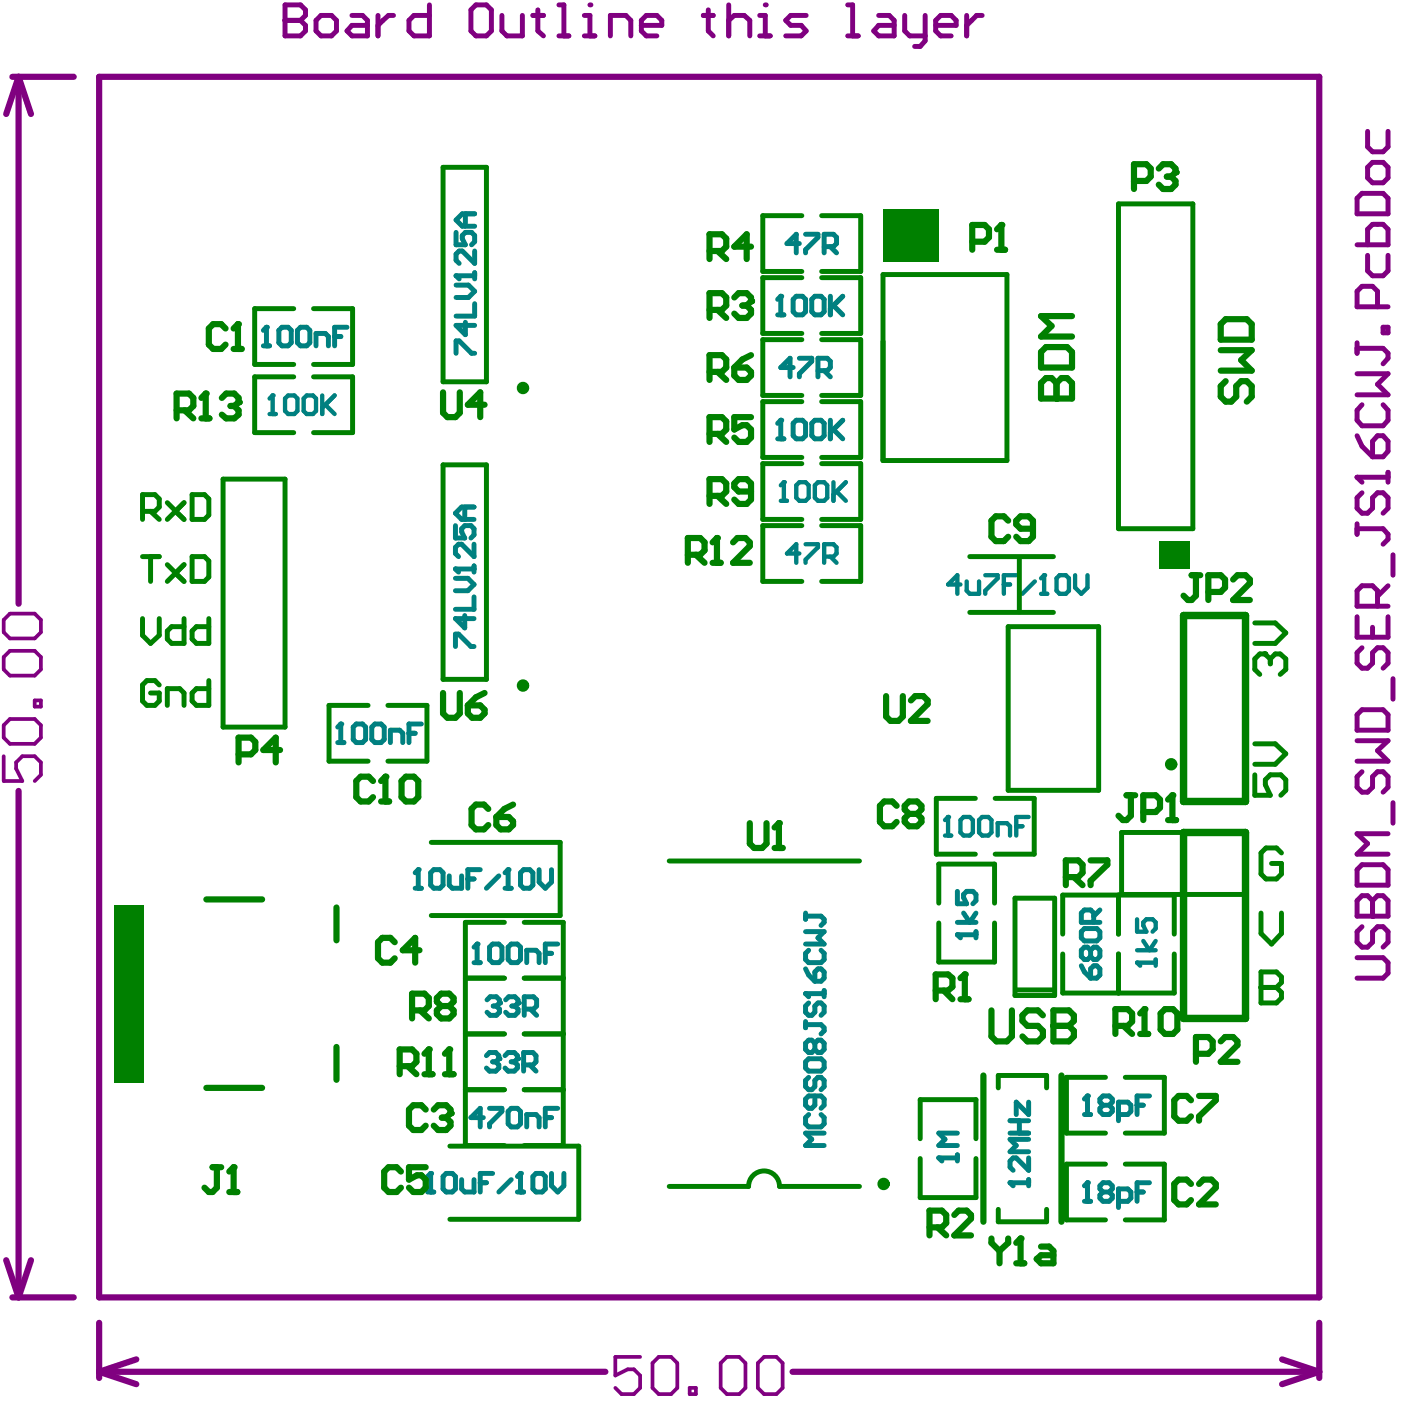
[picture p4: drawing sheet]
<svg xmlns="http://www.w3.org/2000/svg" width="48mm" height="48mm" viewBox="0 0 48 48" stroke-linecap="round" stroke-linejoin="round" font-family="sans-serif">
<g fill="none" stroke="#008080" stroke-width=".17">
<path d="M9 11.8h.2M9.1 11.1h.1M9.1 11.1v.7M9.1 11.1l-.1 .1M9.6 11.1h.2l.1 .1v.5l-.1 .1h-.2l-.1-.1v-.5zM10.2 11.1h.2l.1 .1v.5l-.1 .1h-.2l-.1-.1v-.5zM10.7 11.8v-.5h.4l.1 .1v.4M11.4 11.4h.2M11.8 11.1h-.4v.7M15.5 19.3h.1M15.5 17.9v.4h.3l-.1-.2 .1-.2h.2l.1 .1v.2l-.1 .1M15.5 19.7h.4l.2 .2-.2 .2h-.4"/>
<path d="M15.5 19.3h.6M15.5 19.3l.1 .1M15.5 9.4h.1M15.5 7.9v.4h.3l-.1-.2 .1-.2h.2l.1 .1v.2l-.1 .1M15.5 12v-.4l.6 .4M15.5 9.7h.4l.2 .2-.2 .2h-.4M15.5 9.4h.6M15.5 9.4l.1 .1M15.8 17.2v.5M15.8 7.3v.4M15.8 11v.4l-.3-.3h.6M16.1 18.5v.4l-.4-.4h-.1l-.1 .1v.2l.1 .1"/>
<path d="M16.1 19.2v.2M16.1 17.2h-.4l-.2 .2 .2 .3h.4M16.1 8.5v.5l-.4-.5-.2 .1v.2l.1 .2M16.1 10.3v.4h-.6M16.1 9.3v.2M16.1 7.3h-.4l-.2 .2 .2 .2h.4M26.4 10.7h.2M26.4 14.9h.2M26.5 10.1h.1M26.5 14.3h.1M26.5 10.1v.6M26.5 14.3v.6"/>
<path d="M26.5 10.1l-.1 .1M26.5 14.3l-.1 .1M27 12.5h-.5l.4-.3v.6M27.1 10.1h.2l.1 .1v.4l-.1 .1h-.2l-.1-.1v-.4zM27.1 14.3h.2l.1 .1v.4l-.1 .1h-.2l-.1-.1v-.4zM27.2 8.3h-.4l.3-.3v.6M27.2 12.2h.4l-.4 .6M27.4 8h.4l-.4 .6M27.7 10.1h.2l.1 .1v.4l-.1 .1h-.2l-.1-.1v-.4zM27.7 14.3h.2l.1 .1v.4l-.1 .1h-.2l-.1-.1v-.4zM27.8 12.6h.3l.1-.1v-.2l-.1-.1h-.3v.6M28 8.4h.3l.1-.1v-.2l-.1-.1h-.3v.6"/>
<path d="M28 12.6l.2 .2M28.2 8.4l.2 .2M28.2 10.1v.6M28.2 14.3v.6M28.3 10.4l.3 .3M28.3 14.6l.3 .3M28.6 10.1l-.4 .4M28.6 14.3l-.4 .4M11.5 25.2h.2M11.6 24.6h.1M11.6 24.6v.6M11.6 24.6l-.1 .1"/>
<path d="M12.1 24.6h.2l.1 .1v.4l-.1 .1h-.2l-.1-.1v-.4zM12.7 24.6h.3l.1 .1v.4l-.1 .1h-.3l-.1-.1v-.4zM13.3 25.2v-.4h.3l.1 .1v.3M13.9 24.9h.2M14.1 30.2h.2M14.2 29.6h.1M14.2 29.6v.6M14.2 29.6l-.1 .1M14.3 24.6h-.4v.6M14.6 39.9h.1M14.6 39.9v.6M14.6 39.9l-.1 .1"/>
<path d="M14.7 29.6h.3l.1 .1v.4l-.1 .1h-.3l-.1-.1v-.4zM15.2 39.9h.2l.1 .1v.4l-.1 .1h-.2l-.1-.1v-.4zM15.3 29.8v.3l.1 .1h.3v-.4M15.5 22v-.4l.6 .4M15.8 20.9v.4l-.3-.3h.6M15.9 29.9h.2M16.1 20.3v.4h-.6M16.1 32.7h.2M16.2 32.1h.1M16.2 32.1v.6M16.2 32.1l-.1 .1M16.3 29.6h-.4v.6"/>
<path d="M16.4 38h-.4l.3-.3v.6M16.5 35.9l.1-.1h.3l.1 .2M16.6 34l.1-.1h.2l.1 .2M16.6 37.7h.5l-.5 .6M16.7 32.1h.3l.1 .1v.4l-.1 .1h-.3l-.1-.1v-.4zM16.7 36.1h.2M16.7 39.9h-.4v.6M16.8 34.2h.1M16.9 36.1l.1 .1-.1 .2h-.3l-.1-.1M16.9 34.2l.1 .1-.1 .2h-.2l-.1-.1M17 36h.1M17 36l-.1 .1"/>
<path d="M17 29.8l-.5 .4M17 34.1h.1M17 34.1l-.1 .1M17.2 35.9l.1-.1h.2l.1 .2M17.2 30.2h.2M17.2 34l.1-.1h.2l.1 .2M17.3 29.6h.1M17.3 29.6v.6M17.3 29.6l-.1 .1M17.4 37.7h.2l.1 .1v.4l-.1 .1h-.2l-.1-.1v-.4zM17.4 32.1h.2l.1 .1v.4l-.1 .1h-.2l-.1-.1v-.4zM17.4 36.1h.1"/>
<path d="M17.4 34.2h.1M17.5 36.1l.1 .1-.1 .2h-.2l-.1-.1M17.5 34.2l.1 .1-.1 .2h-.2l-.1-.1M17.6 36h.1M17.6 36l-.1 .1M17.6 34.1h.1M17.6 34.1l-.1 .1M17.7 39.9h.1M17.7 39.9v.6M17.7 39.9l-.1 .1M17.8 36.2h.3l.1-.1v-.2l-.1-.1h-.3v.6M17.8 29.6h.2l.1 .1v.4l-.1 .1h-.2l-.1-.1v-.4z"/>
<path d="M17.8 34.3h.3l.1-.1v-.2l-.1-.1h-.3v.6M17.9 38.3v-.4h.3l.1 .1v.3M17.9 32.7v-.4h.3l.1 .1v.3M18 36.2l.2 .2M18 34.3l.2 .2M18.2 39.9h.2l.1 .1v.4l-.1 .1h-.2l-.1-.1v-.4zM18.3 29.6v.4l.2 .2 .2-.2v-.4M18.5 38h.2M18.5 32.4h.2M18.7 39.9v.4l.3 .2 .2-.2v-.4M19 37.7h-.5v.6M19 32.1h-.5v.6"/>
<path d="M27.4 33.8h.1M27.4 31v.2M27.4 34.7v.2M27.4 31.1h.5l.1 .1-.1 .3M27.4 34.8h.5l.1 .1-.1 .2M27.4 33.8h.6M27.4 33.8l.1 .1M27.4 32.9l.3 .5M27.4 31.7h.6l-.2 .2 .2 .2h-.6M27.5 32.3l-.1 .1v.2l.1 .1h.4l.1-.1v-.2l-.1-.1M27.5 34.1l-.1 .1v.2l.1 .1 .2-.1v-.2l.1-.1 .2 .1v.2l-.1 .1M27.5 36h.4l.1 .1v.2l-.1 .1h-.4l-.1-.1v-.2z"/>
<path d="M27.5 36.6l-.1 .1v.2l.1 .1 .2-.1v-.2l.1-.1 .2 .1v.2l-.1 .1M27.5 37.9l-.1 .1v.2l.1 .1h.4l.1-.1v-.2l-.1-.1M27.7 35.5l-.1-.1-.2 .1v.2l.1 .1 .2-.1M27.7 37.3v.3l-.1 .1-.2-.1v-.2l.1-.1h.4l.1 .1v.2l-.1 .1M27.7 35.5l.1-.1 .2 .1v.2l-.1 .1-.2-.1M27.7 35.5v.2M27.8 32.9l.2 .1v.3l-.1 .1h-.2v-.4zM28 33.7v.2M28 38.5h-.6l.2 .2-.2 .2h.6M31.9 39.4h.1M31.9 39.4h.6M31.9 39.4l.1 .1"/>
<path d="M32.5 31.8h.1M32.5 31.4h.7M32.5 38.5h-.6l.2 .2-.2 .2h.6M32.5 30.3v.4h.4l-.1-.3 .1-.1h.2l.1 .1v.2l-.1 .1M32.5 39.3v.2M32.5 31.8h.7M32.5 31.8l.1 .1M32.8 31l.2 .4 .2-.4M33.2 31.7v.2M34.3 38.5h.7M34.3 38.1h.7M34.7 38.1v.4"/>
<path d="M35 37.5v.4l-.5-.4v.4M35 39.4v.4l-.5-.4-.2 .1v.2l.1 .1M35 38.7h-.7l.2 .2-.2 .3h.7M36.8 32.8l.3 .5M36.9 31.6h.4l.1 .1v.2l-.1 .1h-.4l-.1-.1v-.2zM36.9 37.9h.2M37 37.3h.1M37 37.3v.6M37 37.3l-.1 .1M37.1 32.3l.1-.1 .2 .1v.2l-.1 .1-.2-.1M37.1 32.3v.2M37.1 32.3l-.1-.1-.2 .1v.2l.1 .1 .2-.1"/>
<path d="M37.2 32.8l.2 .1v.2l-.1 .2h-.2v-.4zM37.2 31.4v-.4l-.1-.1h-.2l-.1 .1v.4h.6M37.4 30.9l-.2 .2M37.5 37.6l-.1-.1 .1-.2h.2l.1 .1-.1 .2M37.5 37.6l-.1 .1 .1 .2h.2l.1-.1-.1-.2M37.5 37.6h.2M38 37.9h.3l.1-.1v-.2l-.1-.1h-.3v.6M38.7 37.6h.2M39.1 37.3h-.4v.6M14.5 40.5h.2M15.7 40.1v.3l.1 .1h.3v-.4M16.3 40.2h.2"/>
<path d="M17.4 40.1l-.4 .4M17.6 40.5h.2M34.3 40.2h.1M34.3 40.2h.7M34.3 40.2l.1 .1M35 40.1v.2M36.9 40.8h.2M37 40.2h.1M37 40.2v.6M37 40.2l-.1 .1M37.5 40.5l-.1-.1 .1-.2h.2l.1 .1-.1 .2M37.5 40.5l-.1 .1 .1 .2h.2l.1-.1-.1-.2"/>
<path d="M37.5 40.5h.2M38 40.8h.3l.1-.1v-.2l-.1-.1h-.3v.6M38.7 40.5h.2M39.1 40.2h-.4v.6"/>
</g>
<g fill="none" stroke="#008080" stroke-width=".15">
<path d="M9.2 14.1h.2M9.3 13.4h.1M9.3 13.4v.7M9.3 13.4l-.1 .1M9.8 13.4h.2l.1 .1v.5l-.1 .1h-.2l-.1-.1v-.5zM10.4 13.4h.2l.1 .1v.5l-.1 .1h-.2l-.1-.1v-.5zM11 13.4v.7M11.1 13.8l.3 .3M11.4 13.4l-.4 .5M26.5 17h.3M26.6 16.4h.1M26.6 16.4v.6"/>
<path d="M26.6 16.4l-.1 .1M27.2 16.4h.2l.1 .1v.4l-.1 .1h-.2l-.1-.1v-.4zM27.2 18.8h-.4l.3-.3v.6M27.4 18.5h.4l-.4 .6M27.8 16.4h.2l.1 .1v.4l-.1 .1h-.2l-.1-.1v-.4zM28 18.9h.3l.1-.1v-.2l-.1-.1h-.3v.6M28.2 18.9l.2 .2M28.3 16.4v.6M28.4 16.7l.4 .3M28.8 16.4l-.5 .4M32.6 19.9h-.4l.3-.3v.6M32.9 19.8v.3l.1 .1h.3v-.4"/>
<path d="M33.5 19.6h.4l-.4 .6M34.1 19.9h.2M34.5 19.6h-.4v.6M35.2 19.8l-.4 .4M35.5 19.6h.1M35.5 19.6v.6M35.5 19.6l-.1 .1M36 19.6h.2l.1 .1v.4l-.1 .1h-.2l-.1-.1v-.4zM36.5 19.6v.4l.3 .2 .2-.2v-.4M32.1 28.4h.2M32.2 27.8h.1M32.2 27.8v.6"/>
<path d="M32.2 27.8l-.1 .1M32.8 27.8h.2l.1 .1v.4l-.1 .1h-.2l-.2-.1v-.4zM33.4 27.8h.2l.1 .1v.4l-.1 .1h-.2l-.1-.1v-.4zM33.9 28.4v-.4h.3l.1 .1v.3M34.5 28.1h.3M35 27.8h-.5v.6M35.4 20.2h.2M38.7 32.7h.1M38.7 31.2v.5h.3l-.1-.3 .1-.2h.2l.1 .2v.2l-.1 .1M38.7 32.7h.6M38.7 32.7l.1 .1M38.7 32.3h.6"/>
<path d="M38.9 32l.2 .3 .2-.3M39.3 32.6v.2"/>
</g>
<g fill="none" stroke="#800080" stroke-width=".21">
<path d="M.4 2.6h2.1M.6 2.6l.5 1.3M.6 2.6l-.4 1.3M.6 2.6v17.9M3.4 2.6h41.4v41.5h-41.4zM.6 26.9v17.2M.2 42.8l.4 1.3M.4 44.1h2.1M1.1 42.8l-.5 1.3M3.4 45v1.8M3.4 46.6l1.2 .5M3.4 46.6h17.2"/>
<path d="M4.6 46.2l-1.2 .4M26.9 46.6h17.9M43.6 46.2l1.2 .4M44.8 45v1.8M44.8 46.6l-1.2 .5"/>
</g>
<path d="M.1 25.7v.8h.7l-.3-.4v-.2l.3-.2h.4l.2 .2v.4l-.2 .2M.3 20.9h.9l.2 .2v.4l-.2 .2h-.9l-.2-.2v-.4zM.3 22.1h.9l.2 .2v.5l-.2 .2h-.9l-.2-.2v-.5zM.3 24.4h.9l.2 .3v.4l-.2 .2h-.9l-.2-.2v-.4zM1.2 23.8h.2v.2h-.2zM21.8 46.1h-.9v.7l.4-.3h.2l.3 .3v.4l-.3 .2h-.4l-.2-.2M22.4 46.1h.4l.2 .2v.9l-.2 .2h-.4l-.2-.2v-.9zM23.4 47.2h.3v.2h-.3zM24.7 46.1h.4l.2 .2v.9l-.2 .2h-.4l-.2-.2v-.9zM26 46.1h.4l.2 .2v.9l-.2 .2h-.4l-.2-.2v-.9z" fill="none" stroke="#800080" stroke-width=".13"/>
<g fill="none" stroke="#800080" stroke-width=".17">
<path d="M9.7 .7h.1M9.7 .2h.5l.2 .1v.2l-.2 .2 .2 .2v.2l-.2 .1h-.5zM9.7 .7h.5M10.9 .5h.4l.1 .2v.4l-.1 .1h-.4l-.2-.1v-.4zM12 .5h.3l.2 .2v.5h-.5l-.2-.1 .2-.2h.5M12.8 .5v.7M13.4 .5h-.2l-.4 .4M14.6 .2v1h-.5l-.2-.1v-.4l.2-.2h.5M16.2 .2h.3l.2 .1v.8l-.2 .1h-.3l-.2-.1v-.8zM17.1 .5v.6l.1 .1h.6v-.7M18.1 .5h.4M18.3 .3v.8l.2 .1"/>
<path d="M19 1.2h.3M19 .2h.2v1M19.9 1.2h.3M19.9 .5h.2v.7M20.1 .2h.1M20.7 1.2v-.7h.6l.1 .2v.5M21.8 .9h.7v-.2l-.2-.2h-.3l-.2 .2v.4l.2 .1h.3M23.9 .5h.3M24.1 .3v.8l.1 .1M24.8 .7l.2-.2h.3l.2 .2v.5M24.8 .2v1M25.8 1.2h.4"/>
<path d="M25.8 .5h.2v.7M26 .2h.1M27.4 .5h-.5l-.2 .2 .2 .2h.3l.2 .2-.2 .1h-.5M28.8 1.2h.4M28.8 .2h.2v1M29.9 .5h.3l.2 .2v.5h-.5l-.2-.1 .2-.2h.5M30.8 .5v.6l.1 .1h.5M31.4 .5v.9l-.1 .2h-.2M31.8 .9h.7v-.2l-.2-.2h-.3l-.2 .2v.4l.2 .1h.3M32.9 .5v.7M33.4 .5h-.2l-.3 .4M46.1 16.2h.1"/>
<path d="M46.1 8.3h1.1v-.5l-.2-.2h-.3l-.2 .2v.5M46.1 11.8h.9l.2 .2v.2l-.2 .2M46.1 18h.9l.2 .2v.1l-.2 .2M46.1 11.7v.3M46.1 17.8v.4M46.1 16.2h1.1M46.1 16.2l.2 .2M46.1 14.8l.2 .4 .4 .3M46.1 12.7h1.1l-.4 .4 .4 .3h-1.1M46.3 6.6h.7l.2 .1v.6h-1.1v-.6zM46.3 13.8l-.2 .1v.4l.2 .2h.7l.2-.2v-.4l-.2-.1M46.3 16.8l-.2 .1v.4l.2 .1h.2l.2-.1v-.4l.1-.1h.2l.2 .1v.4l-.2 .1"/>
<path d="M46.5 4.5v.5l.2 .2h.3l.2-.2v-.5M46.5 8.7v.5l.2 .2h.3l.2-.2v-.5M46.7 5.5h.3l.2 .2v.3l-.2 .2h-.3l-.2-.2v-.3zM46.8 14.8h.2l.2 .2v.3l-.2 .2h-.3v-.5zM46.8 10.4v-.5l-.1-.2h-.4l-.2 .2v.5h1.1M47 11.1h.2v.2h-.2zM47.2 16.1v.3M47.2 19.9l-.4 .4M47.4 18.9v.7M46.1 32.6h.9l.2 .1v.4l-.2 .2h-.9M46.1 21v.7h1.1v-.7M46.1 25.2h1.1l-.4 .3 .4 .4h-1.1"/>
<path d="M46.3 22l-.2 .2v.3l.2 .2h.2l.2-.2v-.3l.1-.2h.2l.2 .2v.3l-.2 .2M46.3 24.1h.7l.2 .2v.5h-1.1v-.5zM46.3 26.2l-.2 .2v.4l.2 .1h.2l.2-.1v-.4l.1-.2h.2l.2 .2v.4l-.2 .1M46.3 29.4h.7l.2 .2v.5h-1.1v-.5zM46.3 30.4h.2l.2 .2 .1-.2h.2l.2 .2v.5h-1.1v-.5zM46.3 31.5l-.2 .2v.3l.2 .2h.2l.2-.2v-.3l.1-.2h.2l.2 .2v.3l-.2 .2M46.7 31.1h.1M46.7 21.3v.4M46.7 30.6v.5M46.8 20.6v-.5l-.1-.2h-.4l-.2 .2v.5h1.1M47.2 28.3h-1.1l.4 .4-.4 .3h1.1M47.4 23.1v.7"/>
<path d="M47.4 27.3v.7"/>
</g>
<g fill="none" stroke="#008000" stroke-width=".17">
<path d="M7.6 16.3h2.1v8.4h-2.1zM10 10.5h-1.3v1.9h1.3M10 12.8h-1.3v1.9h1.3M10.7 10.5h1.3v1.9h-1.3M10.7 12.8h1.3v1.9h-1.3M15.1 5.7h1.4v7.3h-1.4zM15.1 15.8h1.4v7.3h-1.4zM27.3 17.9h-1.4v1.9h1.4M27.3 15.8h-1.4v1.9h1.4M27.3 13.7h-1.4v1.8h1.4M27.3 11.5h-1.4v1.9h1.4M27.3 9.4h-1.4v1.9h1.4"/>
<path d="M27.3 7.3h-1.4v1.9h1.4M27.9 17.9h1.4v1.9h-1.4M27.9 15.8h1.4v1.9h-1.4M27.9 13.7h1.4v1.8h-1.4M27.9 11.5h1.4v1.9h-1.4M27.9 9.4h1.4v1.9h-1.4M27.9 7.3h1.4v1.9h-1.4M30 9.3h4.2v6.4h-4.2zM33 18.9h2.8M34.7 19v1.8M38 6.9h2.5v11.1h-2.5zM12.5 24h-1.3v1.9h1.3"/>
<path d="M13.2 24h1.3v1.9h-1.3M14.7 28.6h4.3v2.5h-4.3M15.3 39h4.4v2.4h-4.4M15.8 37h1.3M15.8 35.1h1.3M15.8 33.3h1.3M17.1 31.4h-1.3v7.5h1.3M17.8 31.4h1.3v7.5h-1.3M17.8 37h1.3M17.8 35.1h1.3M17.8 33.3h1.3M22.7 29.3h6.5"/>
<path d="M31.3 38.7v-1.3h1.9v1.3M31.3 39.4v1.3h1.9v-1.3M31.9 30.7v-1.3h1.9v1.3M31.9 31.4v1.3h1.9v-1.3M33 20.8h2.8M33.2 27.1h-1.4v1.9h1.4M33.8 27.1h1.4v1.9h-1.4M33.9 37v-.4h1.7v.4M34.3 21.3h3v5.6h-3zM34.5 30.5h1.4v3.3h-1.4zM34.5 33.7h1.3M36.1 32.4v1.4h3.8v-1.4"/>
<path d="M37.6 36.6h-1.3v1.9h1.3M37.6 39.6h-1.3v1.9h1.3M38 30.4v1.4M38 32.4v1.4M38.1 30.4v-2.1h4.2v2.1h-6.2v1.4M38.3 36.6h1.3v1.9h-1.3M38.3 39.6h1.3v1.9h-1.3M39.9 30.4v1.4M22.7 40.3h2.7M26.5 40.3h2.7M33.9 41.1v.4h1.7v-.4"/>
</g>
<path d="M7 37h1.9M7 30.6h1.9M11.4 30.8v1.2M11.4 35.6v1.1M33.4 36.6v4.9M36.1 36.6v4.9" fill="none" stroke="#008000" stroke-width=".21"/>
<path d="M40.2 20.9h2.1v6.3h-2.1zM40.2 28.3h2.1v6.3h-2.1z" fill="none" stroke="#008000" stroke-width=".25"/>
<g fill="#008000">
<path d="M39.4 18.4h1v.9h-1z" fill-rule="evenodd"/>
<path d="M3.9 30.8h1v6h-1z" fill-rule="evenodd"/>
<path d="M30 7.1h1.9v1.8h-1.9z" fill-rule="evenodd"/>
</g>
<g fill="none" stroke="#008000" stroke-width=".17">
<path d="M4.8 17.4h.5l.1-.2v-.2l-.1-.2h-.5v.9M4.8 18.9h.6M5.1 18.9v.9M5.1 17.4l.3 .3M5.7 19.2l.6 .6-.3-.3M5.7 17.1l.6 .6-.3-.3M6.3 19.2l-.6 .6M6.3 17.1l-.6 .6M6.5 16.8h.5l.1 .2v.5l-.1 .2h-.5zM6.5 18.9h.5l.1 .2v.5l-.1 .2h-.5zM4.8 21v.6l.3 .3 .3-.3v-.6M5.4 23.3l-.1-.2h-.3l-.2 .2v.5l.2 .2h.3l.1-.2v-.2h-.3"/>
<path d="M5.7 24v-.6h.4l.2 .2v.4M6.3 21v.9h-.5l-.1-.2v-.2l.1-.2h.5M7.1 21v.9h-.4l-.2-.2v-.2l.2-.2h.4M7.1 23.1v.9h-.4l-.2-.2v-.2l.2-.2h.4M42.7 26.3v.7h.5l-.2-.3v-.2l.2-.2h.3l.2 .2v.4l-.2 .1M42.7 25.3h.7l.3 .3-.3 .4h-.7M42.7 21.2h.7l.3 .3-.3 .4h-.7M42.9 33.6h.1M42.9 31v.7l.3 .4 .4-.4v-.7M42.9 33h.5l.2 .2v.2l-.2 .2 .2 .1v.2l-.2 .2h-.5zM42.9 33.6h.5M43 22.2h.1"/>
<path d="M43 22.2h-.2l-.1 .2v.4l.1 .1M43 22.2l.2 .2M43.2 22.4l.2-.2h.1l.2 .2v.4l-.2 .1M43.2 22.4v.2M43.6 29l-.2-.2h-.4l-.1 .2v.7l.1 .2h.4l.2-.2v-.3h-.4M25.4 40.3a.53 .53 0 0 1 .6-.5 .53 .53 0 0 1 .5 .5"/>
</g>
<g fill="none" stroke="#008000" stroke-width=".21">
<path d="M6 13.9h.4l.2-.1v-.3l-.2-.1h-.4v.8M6.3 13.9l.3 .3M6.8 14.2h.3M7 13.4h.1M7 13.4l-.2 .1M7 13.4v.8M7.5 13.5l.2-.1h.3l.1 .1v.2M7.7 11.2l-.2-.2h-.3l-.1 .2v.5l.1 .2h.3l.2-.2M7.8 13.8h.2M7.9 11.9h.3M8 13.8l.1 .1v.2l-.1 .1h-.3l-.2-.1M8.1 11h.1"/>
<path d="M8.1 11v.9M8.1 11l-.2 .2M8.1 13.7h.1M8.1 13.7l-.1 .1M15.1 13.3v.7l.1 .2h.3l.1-.2v-.7M16.5 13.8h-.6l.4-.5v.9M23.4 18.9h.4l.2-.2v-.3l-.2-.1h-.4v.8M23.7 18.9l.3 .2M24.1 14.7h.4l.2-.1v-.3l-.2-.1h-.4v.8M24.1 8.5h.4l.2-.1v-.3l-.2-.1h-.4v.8M24.1 10.5h.4l.2-.1v-.3l-.2-.1h-.4v.8M24.1 12.6h.4l.2-.1v-.3l-.2-.1h-.4v.8"/>
<path d="M24.1 16.9h.4l.2-.2v-.3l-.2-.1h-.4v.8M24.2 19.1h.3M24.4 18.3h.1M24.4 18.3l-.2 .1M24.4 18.3v.8M24.4 16.9l.3 .2M24.4 8.5l.3 .3M24.4 10.5l.3 .3M24.4 12.6l.3 .3M24.4 14.7l.3 .3M24.9 18.4l.2-.1h.2l.2 .1v.2l-.6 .5h.6M25 12.5h.4l.1 .3-.1 .1h-.3l-.1-.1z"/>
<path d="M25 10.1l.1-.1h.3l.1 .2M25.2 10.4h.2M25.4 10.4l.1 .1-.1 .3h-.3l-.1-.1M25.5 10.2h.1M25.5 14.2h-.5v.4l.2-.1h.2l.1 .1v.3l-.1 .1h-.3l-.1-.1M25.5 16.7h-.4l-.1-.1 .1-.3h.3l.1 .1v.6l-.1 .1h-.3l-.1-.1M25.5 8.4h-.5l.4-.4v.8M25.5 10.2l-.1 .2M25.5 12.1l-.5 .4M33.1 8.2h.4l.1-.1v-.3l-.1-.2h-.4v.9M33.9 8.5h.3M34 7.6h.1"/>
<path d="M34 7.6l-.1 .2M34 7.6v.9M34.3 17.7l-.2-.1h-.2l-.2 .1v.5l.2 .2h.2l.2-.2M35.1 18h-.4l-.2-.2 .2-.2h.3l.1 .1v.5l-.1 .2h-.3l-.2-.2M35.6 12.9h.1l.2 .1 .2-.1h.2l.1 .1v.5h-1v-.5zM35.6 11.8h.7l.1 .2v.5h-1v-.5zM35.9 13.5h.1M35.9 13v.5M36.4 10.7h-1l.3 .4-.3 .3h1M38.5 6.2h.5l.1-.2v-.3l-.1-.1h-.5v.8M39.4 5.7l.1-.1h.3l.2 .3M39.7 6h.1"/>
<path d="M39.8 6l.2 .2-.2 .2h-.3l-.1-.1M40 5.9h.1M40 5.9l-.2 .1M40.5 19.6h.3M40.7 19.6v.6l-.2 .2-.3-.2M41.5 11.9h1.1l-.4 .3 .4 .4h-1.1M41.7 10.9h.7l.2 .1v.5h-1.1v-.5zM41.7 13l-.2 .1v.4l.2 .2h.2l.1-.2v-.4l.2-.1h.2l.2 .1v.4l-.2 .2M41.9 19.7l.2-.1h.2l.2 .1v.1l-.6 .6h.6M7.2 39.7h.3M7.4 39.7v.7l-.2 .1-.2-.1M7.9 39.7h.1"/>
<path d="M7.9 39.7v.8M7.9 39.7l-.1 .1M8.1 25.6h.4l.2-.1v-.3l-.2-.1h-.4v.8M9.5 25.5h-.5l.4-.4v.8M12.7 26.5l-.2-.1h-.2l-.2 .1v.6l.2 .1h.2l.2-.1M13 27.2h.2M13.1 26.4h.1M13.1 26.4v.8M13.1 26.4l-.1 .1M13.4 32l-.1-.1h-.3l-.2 .1v.6l.2 .1h.3l.1-.1M13.6 36.2h.4l.2-.1v-.3l-.2-.1h-.4v.8M13.6 39.8l-.1-.1h-.3l-.1 .1v.6l.1 .1h.3l.1-.1"/>
<path d="M13.8 26.4h.3l.1 .1v.6l-.1 .1h-.3l-.2-.1v-.6zM13.9 36.2l.3 .3M14 34.3h.4l.2-.1v-.3l-.2-.1h-.4v.8M14.3 32.3h-.6l.4-.4v.8M14.3 34.3l.3 .3M14.4 36.5h.3M14.5 39.7h-.6v.4l.3-.1h.1l.2 .1v.3l-.2 .1h-.2l-.2-.1M14.5 37.7l-.2-.1h-.2l-.2 .1v.6l.2 .1h.2l.2-.1M14.6 35.7h.1M14.6 35.7l-.2 .1M14.6 35.7v.8M14.7 37.7l.2-.1h.3l.1 .2"/>
<path d="M15 34.2l-.1-.1 .1-.3h.3l.1 .1-.1 .3M15 34.2l-.1 .1 .1 .3h.3l.1-.1-.1-.3M15 34.2h.3M15 38h.2M15.1 23.6v.7l.1 .1h.3l.1-.1v-.7M15.1 36.5h.3M15.2 38l.1 .1-.1 .3h-.3l-.2-.1M15.3 35.7h.1M15.3 35.7v.8M15.3 35.7l-.2 .1M15.3 37.8h.1M15.3 37.8l-.1 .2"/>
<path d="M15.9 24h.4l.2 .3-.2 .1h-.2l-.2-.1zM16.5 23.6l-.6 .4M16.6 27.5l-.1-.1h-.3l-.2 .1v.5l.2 .2h.3l.1-.2M16.9 27.8h.4l.1 .2-.1 .2h-.3l-.1-.2zM17.4 27.4l-.5 .4M25.5 28v.7l.1 .1h.3l.2-.1v-.7M26.3 28.8h.3M26.5 28h.1M26.5 28v.8M26.5 28l-.2 .1M30.1 23.7v.7l.2 .1h.2l.2-.1v-.7M30.5 27.4l-.2-.2h-.2l-.2 .2v.5l.2 .2h.2l.2-.2"/>
<path d="M30.9 27.7l-.1-.2 .1-.3h.3l.1 .2-.1 .3M30.9 27.7l-.1 .1 .1 .3h.3l.1-.2-.1-.2M30.9 27.7h.3M31 23.8l.1-.1h.3l.1 .1v.1l-.5 .6h.5M31.8 33.7h.4l.2-.2v-.2l-.2-.2h-.4v.9M32.1 33.7l.3 .3M32.6 34h.3M32.8 33.1h.1M32.8 33.1v.9M32.8 33.1l-.2 .2M33.7 34.3v.9l.2 .2h.3l.2-.2v-.9M35.5 34.5l-.2-.2h-.4l-.1 .2v.2l.1 .2h.4l.2 .1v.2l-.2 .2h-.4l-.1-.2"/>
<path d="M35.8 34.9h.1M35.8 34.3h.5l.2 .2v.2l-.2 .2 .2 .1v.2l-.2 .2h-.5zM35.8 34.9h.5M36.2 29.8h.5l.1-.1v-.3l-.1-.2h-.5v.9M36.5 29.8l.3 .3M37.1 29.2h.5v.2l-.5 .5v.2M37.9 34.9h.4l.2-.2v-.2l-.2-.2h-.4v.8M38.2 34.9l.3 .2M38.3 27h.3M38.4 27v.7l-.1 .2-.3-.2M38.8 35.1h.2M38.9 27.6h.4l.1-.1v-.3l-.1-.2h-.4v.9"/>
<path d="M38.9 34.3h.1M38.9 34.3l-.1 .2M38.9 34.3v.8M39.6 34.3h.3l.1 .2v.5l-.1 .1h-.3l-.1-.1v-.5zM39.7 27.9h.3M39.9 27h.1M39.9 27l-.2 .2M39.9 27v.9M40.5 37.4l-.2-.1h-.2l-.2 .1v.6l.2 .1h.2l.2-.1M40.7 35.8h.4l.1-.1v-.3l-.1-.1h-.4v.8M40.8 37.3h.5v.1l-.5 .6v.1M41.1 20.1h.4l.1-.1v-.3l-.1-.1h-.4v.8"/>
<path d="M41.5 35.4l.1-.1h.3l.2 .1v.1l-.6 .6h.6M7.8 40.5h.3M31.6 41.7h.4l.2-.1v-.3l-.2-.1h-.4v.8M31.9 41.7l.3 .3M32.4 41.3l.2-.1h.3l.1 .1v.1l-.6 .6h.6M33.7 42.1v.1l.3 .3M34 42.5v.4M34.3 42.1v.1l-.3 .3M34.5 42.9h.3M34.7 42.1h.1M34.7 42.1v.8M34.7 42.1l-.2 .1"/>
<path d="M35.4 42.4h.3l.1 .1v.4h-.4l-.2-.1 .2-.1h.4M40.5 40.2l-.2-.1h-.2l-.2 .1v.6l.2 .1h.2l.2-.1M40.8 40.2l.1-.1h.3l.1 .1v.2l-.5 .5h.5"/>
<circle cx="17.8" cy="13.2" r=".11"/>
<circle cx="17.8" cy="23.3" r=".11"/>
<circle cx="39.8" cy="26" r=".11"/>
<circle cx="30" cy="40.2" r=".11"/>
</g>
</svg>
